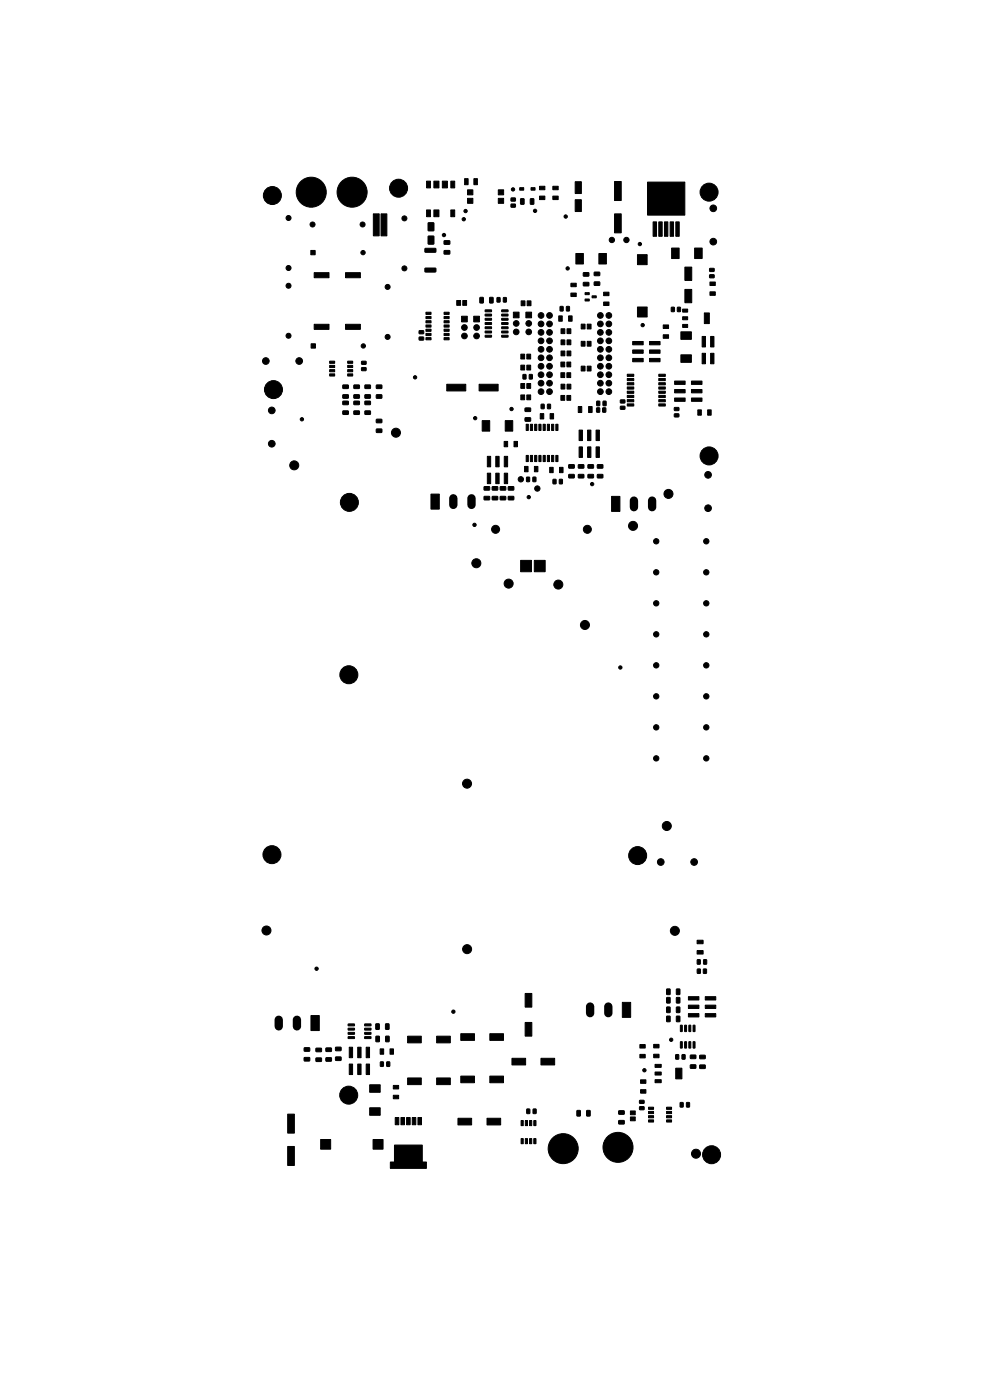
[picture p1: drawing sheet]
<svg xmlns="http://www.w3.org/2000/svg" width="297mm" height="420mm" viewBox="0 0 297 420" stroke-linecap="round" stroke-linejoin="round" font-family="sans-serif">
<g fill="#000" stroke="#000" stroke-width=".3">
<path d="M127.8 54.3h1.2v2.1h-1.2zM130 54.3h1.6v2.1h-1.6zM132.6 54.3h1.5v2.1h-1.5zM135.1 54.3h1.2v2.1h-1.2zM139.2 53.6h1.1v1.8h-1.1zM140.1 57h1.6v1.5h-1.6zM142 53.6h1.1v1.8h-1.1zM149.3 57h1.6v1.5h-1.6zM153.2 59.4h1.2l.1 .8-1.2 .2zM155.7 56.3h1.3v.7h-1.3zM159.1 56.3h1.2v.7h-1.2zM161.7 58.8h1.6v1.1h-1.6z"/>
<path d="M161.7 55.9h1.6v1h-1.6zM165.7 58.8h1.6v1.1h-1.6zM165.7 55.9h1.6v1h-1.6zM172.4 59.9h1.8v3.6h-1.8zM172.4 54.5h1.8v3.6h-1.8zM184.2 54.5h2v5.7h-2zM93.1 75.1h1.3v1.3h-1.3zM111.9 64.2h1.7v6.6h-1.7zM114.2 64.2h1.7v6.6h-1.7zM127.4 74.6l3.1-.1 .1 1-3.1 .2zM127.8 63h1.2v2h-1.2zM128.3 70.9h1.7v2.3h-1.7z"/>
<path d="M128.3 66.9h1.7v2.3h-1.7zM130 63h1.6v2h-1.6zM133.1 75.2l1.6-.1 .1 1-1.6 .2zM133.1 72.2h1.6l.1 1-1.6 .1zM135.1 63h1.2v2h-1.2zM140.1 59.5h1.6v1.5h-1.6zM149.3 59.5h1.6v1.5h-1.6zM153.2 61.2h1.2l.1 .8-1.2 .2zM156 59.6l1.1 .1-.2 1.6-.9-.1zM159 59.6l1 .1-.1 1.6-1-.1zM172.6 76h2.2v3.2h-2.2zM179.5 76h2.2v3.2h-2.2z"/>
<path d="M184.2 64.2h2v5.7h-2zM191.1 76.4h2.8v3h-2.8zM195.7 66.6h1.1v4.3h-1.1zM197.4 66.6h1.1v4.3h-1.1zM199.1 66.6h1.1v4.3h-1.1zM200.8 66.6h1.1v4.3h-1.1zM201.3 74.4h2.2v3.2h-2.2zM202.5 66.6h1.1v4.3h-1.1zM194.1 54.6h11.1v9.9h-11.1zM208.2 74.4h2.2v3.2h-2.2zM94.2 81.8h4.4v1.5h-4.4zM94.2 97.3h4.4v1.5h-4.4z"/>
<path d="M103.6 81.8h4.4v1.5h-4.4zM103.6 97.3h4.4v1.5h-4.4zM127.4 80.5l3.1-.1 .1 1.1-3.1 .1zM127.7 93.7h1.5v.6h-1.5zM127.7 94.9h1.5v.7h-1.5zM127.7 96.2h1.5v.7h-1.5zM127.7 97.5h1.5v.6h-1.5zM127.7 98.8h1.5v.6h-1.5zM133.1 98.8h1.5v.6h-1.5zM133.1 97.5h1.5v.6h-1.5zM133.1 96.2h1.5v.7h-1.5zM133.1 94.9h1.5v.7h-1.5z"/>
<path d="M133.1 93.7h1.5v.6h-1.5zM136.9 90.2h1.1v1.4h-1.1zM138.3 94.9h1.7v1.7h-1.7zM138.7 90.2h1.1v1.4h-1.1zM142 94.9h1.7v1.7h-1.7zM143.8 89.3h1.1l-.2 1.6-.9-.1zM145.4 93h1.8l.1 .4-1.8 .1zM145.4 94.3l1.8-.1 .1 .5-1.8 .1zM145.4 95.5h1.8l.1 .5-1.8 .1zM145.4 96.8h1.8l.1 .5h-1.8zM145.4 98.1l1.8-.1 .1 .5-1.8 .1zM145.4 99.3h1.8l.1 .5-1.8 .1z"/>
<path d="M146.8 89.3h1l-.1 1.6-1-.1zM149 89.3l.9 .1-.1 1.2-.9-.1zM150.4 99.3h1.8l.1 .5-1.9 .1zM150.4 98.1l1.8-.1 .1 .5-1.9 .1zM150.4 96.8h1.8l.1 .5h-1.9zM150.4 95.5h1.8l.1 .5-1.9 .1zM150.4 94.3l1.8-.1 .1 .5-1.9 .1zM150.4 93h1.8l.1 .4-1.9 .1zM150.9 89.3l.9 .1-.1 1.2-.9-.1zM153.9 93.6h1.7v1.7h-1.7zM156.2 90.3h1.1v1.4h-1.1zM157.6 93.6h1.7v1.7h-1.7z"/>
<path d="M158 90.3h1.1v1.4h-1.1zM167.5 94.8h1v1.6h-1zM167.9 92h.9l-.1 1.3-.9-.1zM168.1 98.6h1.2v1.5h-1.2zM169.8 92h.9l-.1 1.3-.9-.1zM169.9 98.6h1.2v1.5h-1.2zM171.1 85h1.6v1h-1.6zM171.1 87.9h1.6v1.1h-1.6zM170.4 94.8h1.1v1.6h-1.1zM174.2 97.2h1.1v1.5h-1.1zM176 97.2h1.1v1.5h-1.1zM174.8 81.8h1.6l.1 .9-1.6 .2z"/>
<path d="M174.8 84.8l1.6-.1 .1 .9-1.6 .2zM175.3 87.8h1.3v.6h-1.3zM175.3 89.7h1.3v.6h-1.3zM177.4 88.7h1.3v.6h-1.3zM178.1 81.7l1.5-.1 .2 1-1.6 .1zM178.1 84.6l1.5-.1 .2 1-1.6 .1zM180.9 87.7h1.6v1h-1.6zM180.9 90.6h1.6v1.1h-1.6zM191.1 92.1h2.8v3h-2.8zM198.8 97.5h1.6v1h-1.6zM201.2 92.2l.9 .1-.1 1.2-.8-.1zM203 92.2l1 .1-.2 1.2-.8-.1z"/>
<path d="M205.3 80.1h2v4h-2zM205.3 86.8h2v4h-2zM204.6 92.7h1.5v.9h-1.5zM204.6 95h1.5v.9h-1.5zM204.6 97.3h1.5v.9h-1.5zM211.1 93.9h1.5v3.2h-1.5zM212.8 84.6h1.6v1.1h-1.6zM212.8 87.6h1.6v1h-1.6zM212.7 82.4h1.2l.2 .8-1.3 .2zM212.7 80.5h1.2l.2 .8-1.3 .2zM93.2 103.1h1.3v1.3h-1.3zM98.8 108.3h1.5v.7h-1.5z"/>
<path d="M98.8 109.6h1.5v.7h-1.5zM98.8 110.9h1.5v.6h-1.5zM98.8 112.2h1.5v.6h-1.5zM102.8 118.5l1.5-.1 .1 1-1.6 .1zM102.8 115.5h1.5l.1 .9-1.6 .2zM104.2 112.2h1.5v.6h-1.5zM104.2 110.9h1.5v.6h-1.5zM104.2 109.6h1.5v.7h-1.5zM104.2 108.3h1.5v.7h-1.5zM106.1 115.5h1.5l.1 .9-1.5 .2zM106.1 118.5l1.5-.1 .1 1-1.5 .1zM108.4 108.4h1.2l.1 .8-1.2 .1z"/>
<path d="M108.4 110.3h1.2l.1 .8-1.2 .1zM109.4 118.5l1.5-.1 .1 1-1.5 .1zM109.4 115.5h1.5l.1 .9-1.5 .2zM112.8 115.5h1.5l.2 .9-1.6 .2zM112.8 118.5l1.5-.1 .2 1-1.6 .1zM125.6 101.1h1.3l.1 .8-1.3 .1zM125.6 99.2h1.3l.1 .8-1.3 .1zM127.7 100h1.5v.7h-1.5zM127.7 101.3h1.5v.6h-1.5zM133.1 101.3h1.5v.6h-1.5zM133.1 100h1.5v.7h-1.5zM133.9 115.3h5.7v2h-5.7z"/>
<path d="M143.6 115.3h5.7v2h-5.7zM145.4 100.6h1.8l.1 .5-1.8 .1zM150.4 100.6h1.8l.1 .5-1.9 .1zM156.1 106.2h1.1v1.5h-1.1zM156.1 115.1h1.1v1.4h-1.1zM156.1 109.5h1.1v1.5h-1.1zM156.1 118.5h1.1v1.4h-1.1zM156.8 112.4h.9l-.2 1.3-.8-.1zM157.9 106.2h1.1v1.5h-1.1zM157.9 115.1h1.1v1.4h-1.1zM157.9 109.5h1.1v1.5h-1.1zM157.9 118.5h1.1v1.4h-1.1z"/>
<path d="M158.7 112.4h.9l-.2 1.3-.8-.1zM168.1 111.8h1.1v1.5h-1.1zM168.1 108.6h1.2v1.5h-1.2zM168.1 115.3h1.2v1.4h-1.2zM168.1 105.3h1.2v1.5h-1.2zM168.1 102h1.2v1.4h-1.2zM169.9 111.8h1.1v1.5h-1.1zM169.9 108.6h1.2v1.5h-1.2zM169.9 115.3h1.2v1.4h-1.2zM169.9 105.3h1.2v1.5h-1.2zM169.9 102h1.2v1.4h-1.2zM174.2 102.4h1.1v1.4h-1.1z"/>
<path d="M174.2 109.8h1.1v1.5h-1.1zM176 102.4h1.1v1.4h-1.1zM176 109.8h1.1v1.5h-1.1zM188 112.3h1.9v.6h-1.9zM188 113.5h1.9v.7h-1.9zM188 114.8h1.9v.7h-1.9zM188 116.1h1.9v.6h-1.9zM188 117.3h1.9v.7h-1.9zM188 118.6h1.9v.7h-1.9zM188 119.9h1.9v.6h-1.9zM189.6 102.4h3.2v1h-3.2zM189.6 105h3.2v1h-3.2z"/>
<path d="M189.6 107.5h3.2v1h-3.2zM194.7 102.4h3.1v1h-3.1zM194.7 105h3.1v1h-3.1zM194.7 107.5h3.1v1h-3.1zM197.4 119.9h2v.6h-2zM197.4 118.6h2v.7h-2zM197.4 117.3h2v.7h-2zM197.4 116.1h2v.6h-2zM197.4 114.8h2v.7h-2zM197.4 113.5h2v.7h-2zM197.4 112.3h2v.6h-2zM198.8 100.4h1.6v1.1h-1.6z"/>
<path d="M202.2 114.3h3.1v1h-3.1zM202.2 116.9h3.1v1h-3.1zM204.1 106.5h3.1v2.2h-3.1zM204.1 99.6h3.1v2.2h-3.1zM207.2 114.3h3.2v1h-3.2zM207.2 116.9h3.2v1h-3.2zM210.4 106h1v3.1h-1zM210.4 100.9h1v3.2h-1zM213 106h1v3.1h-1zM213 100.9h1v3.2h-1zM102.8 123.3l1.5-.1 .1 1-1.6 .1zM102.8 120.4l1.5-.1 .1 1-1.6 .1z"/>
<path d="M106.1 120.4l1.5-.1 .1 1-1.5 .1zM106.1 123.3l1.5-.1 .1 1-1.5 .1zM109.4 123.3l1.5-.1 .1 1-1.5 .1zM109.4 120.4l1.5-.1 .1 1-1.5 .1zM112.8 125.8h1.5l.2 .9-1.6 .1zM112.8 128.7h1.5l.2 .9-1.6 .2zM146 136.9h1v3.1h-1zM144.5 126.2h2.3v3.1h-2.3zM148.6 136.9h1v3.1h-1zM151.1 136.9h1v3.1h-1zM151.1 132.4h1v1.6h-1zM151.4 126.2h2.3v3.1h-2.3z"/>
<path d="M154 132.4h1.1v1.6h-1.1zM157.4 125.4l1.5-.1 .1 .9-1.5 .2zM157.4 122.4h1.5l.1 .9-1.5 .2zM157.7 127.3h.6v1.8h-.6zM157.7 136.6h.6v1.9h-.6zM157.2 139.9h1.1v1.6h-1.1zM159 127.3h.6v1.8h-.6zM159 136.6h.6v1.9h-.6zM160.2 127.3h.7v1.8h-.7zM160.2 136.6h.7v1.9h-.7zM160.2 139.9h1v1.6h-1zM161.5 127.3h.6v1.8h-.6z"/>
<path d="M161.5 136.6h.6v1.9h-.6zM162.8 127.3h.6v1.8h-.6zM162.8 136.6h.6v1.9h-.6zM161.9 124.1h1.1v1.6h-1.1zM162.2 121.3l.9 .1-.1 1.2-.9-.1zM164 127.3h.7v1.8h-.7zM164 136.6h.7v1.9h-.7zM164.1 121.3l.9 .1-.1 1.2-.9-.1zM165.3 127.3h.7v1.8h-.7zM165.3 136.6h.7v1.9h-.7zM164.9 124.1h1v1.6h-1zM166.6 127.3h.6v1.8h-.6z"/>
<path d="M166.6 136.6h.6v1.9h-.6zM168.1 118.6h1.1v1.5h-1.1zM169.9 118.6h1.1v1.5h-1.1zM173.3 122h1.1v1.8h-1.1zM173.6 129h1v3.2h-1zM173.6 134.1h1v3.1h-1zM173.3 139.4h1.6l.1 .9-1.6 .2zM176.1 129h1v3.2h-1zM176.1 134.1h1v3.1h-1zM176.4 122h1.1v1.8h-1.1zM178.6 129h1v3.2h-1zM178.6 134.1h1v3.1h-1z"/>
<path d="M178.8 122.4l1 .1-.2 1.2-.8-.1zM178.9 120.4l.9 .1-.2 1.2-.8-.1zM180.6 122.4l1 .1-.2 1.2-.8-.1zM180.8 120.4l.9 .1-.2 1.2-.8-.1zM185.9 121.9l1.3-.1 .1 .9-1.3 .1zM185.9 120l1.3-.1 .1 .9-1.3 .1zM188 121.2h1.9v.6h-1.9zM197.4 121.2h2v.6h-2zM202.2 119.4h3.1v1h-3.1zM202.1 124.2l1.3-.1 .1 .9-1.3 .1zM202.1 122.3l1.3-.1 .1 .9-1.3 .1zM207.2 119.4h3.2v1h-3.2z"/>
<path d="M209.1 123h1.1v1.6h-1.1zM212.1 123h1v1.6h-1zM129.2 148.2h2.5v4.5h-2.5zM146 141.9h1v3.2h-1zM145.1 146h1.5l.2 .9-1.6 .2zM145.1 148.9h1.5l.2 .9-1.6 .2zM147.5 148.9h1.6l.1 .9-1.6 .2zM147.5 146h1.6l.1 .9-1.6 .2zM148.6 141.9h1v3.2h-1zM149.9 148.9h1.6l.1 .9-1.6 .2zM149.9 146h1.6l.1 .9-1.6 .2zM151.1 141.9h1v3.2h-1z"/>
<path d="M152.3 148.9h1.6l.1 .9-1.6 .2zM152.3 146h1.6l.1 .9-1.6 .2zM157.8 143.2h.9l-.1 1.3-.8-.1zM159.7 143.2h.9l-.1 1.3-.8-.1zM164.7 140.2h1.1v1.6h-1.1zM165.8 143.8l.9 .1-.2 1.3-.8-.2zM167.7 143.8l.9 .1-.2 1.3-.8-.2zM167.7 140.2h1v1.6h-1zM170.5 142.4l1.5-.1 .1 1-1.5 .1zM170.5 139.4h1.5l.1 .9-1.5 .2zM173.3 142.4l1.6-.1 .1 1-1.6 .1zM176.2 142.4l1.6-.1 .1 1-1.6 .1z"/>
<path d="M176.2 139.4h1.6l.1 .9-1.6 .2zM179 142.4l1.6-.1 .1 1-1.6 .1zM179 139.4h1.6l.1 .9-1.6 .2zM183.3 148.9h2.5v4.5h-2.5zM156 168.1h3.3v3.4h-3.3zM160.1 168.1h3.3v3.4h-3.3zM199.8 296.7l1.1 .1-.2 1.6-.9-.2zM202.7 296.7l1.1 .1-.2 1.6-.9-.2zM208.9 282.1h1.8v1h-1.8zM208.9 285.2h1.8v1h-1.8zM209 287.9l.9 .1-.1 1.3-.9-.2zM209 290.7l.9 .1-.1 1.2-.9-.1z"/>
<path d="M206.3 299h3.2v1h-3.2zM210.8 290.7l1 .1-.2 1.2-.8-.1zM210.9 287.9l.9 .1-.1 1.3-.9-.2zM211.4 299h3.1v1h-3.1zM91.2 314.3h1.5l.1 .9-1.5 .2zM91.2 317.3l1.5-.1 .1 1-1.5 .1zM93.2 304.7h2.5v4.5h-2.5zM94.7 314.5l1.5-.1 .2 1-1.6 .1zM94.7 317.4h1.5l.2 .9-1.6 .1zM97.7 314.4h1.5l.2 .9-1.6 .2zM97.7 317.3h1.5l.2 .9-1.6 .2zM100.6 317.1h1.5l.1 .9-1.5 .1z"/>
<path d="M100.6 314.2l1.5-.1 .1 1-1.5 .1zM104.7 314.2h1v3.1h-1zM104.7 319.2h1v3.2h-1zM104.4 307.2h1.8v.5h-1.8zM104.4 308.5l1.8-.1v.5l-1.8 .1zM104.4 309.7h1.8v.5l-1.8 .1zM104.4 311h1.8v.5l-1.8 .1zM107.2 314.2h1v3.1h-1zM107.2 319.2h1v3.2h-1zM109.7 314.2h1.1v3.1h-1.1zM109.7 319.2h1.1v3.2h-1.1zM109.3 311h1.8l.1 .5-1.8 .1z"/>
<path d="M109.3 309.7h1.8l.1 .5-1.8 .1zM109.3 308.5l1.8-.1 .1 .5-1.8 .1zM109.3 307.2h1.8l.1 .5h-1.8zM112.7 307.2h1l-.1 1.6-1-.1zM112.7 310.9l1 .1-.1 1.5-1-.1zM113.9 314.7h1.1v1.6h-1.1zM114 318.6l.9 .1-.1 1.2-.8-.1zM115.6 307.2h1l-.1 1.6-1-.1zM115.6 310.9l1 .1-.1 1.5-.9-.1zM115.9 318.6l.9 .1-.1 1.2-.8-.1zM116.9 314.7h1v1.6h-1zM122.2 310.8h4.1v2h-4.1z"/>
<path d="M130.9 310.8h4.1v2h-4.1zM138.1 310.1h4.1v2h-4.1zM146.8 310.1h4.1v2h-4.1zM157.4 298h2v4.1h-2zM157.4 306.7h2v4.1h-2zM153.4 317.5h4.1v2h-4.1zM162.1 317.5h4.1v2h-4.1zM186.5 300.7h2.5v4.5h-2.5zM191.8 316.3h1.6v1.1h-1.6zM191.8 313.4h1.6v1h-1.6zM195.9 316.3h1.6v1h-1.6zM195.9 313.3h1.6v1.1h-1.6z"/>
<path d="M199.8 304.9h1.1l-.2 1.6-.9-.1zM199.8 302.1l1.1 .1-.2 1.6-.9-.1zM199.8 299.3h1.1l-.2 1.6-.9-.1zM202.5 316.4l.9 .1-.1 1.3-.8-.2zM202.7 304.9h1.1l-.2 1.6-.9-.1zM202.7 302.1l1.1 .1-.2 1.6-.9-.1zM202.7 299.3h1.1l-.2 1.6-.9-.1zM203.9 312.5l.6 .1-.1 1.8-.5-.1zM203.9 307.6h.6l-.1 1.9-.5-.1zM204.4 316.4l.9 .1-.1 1.3-.8-.2zM205.2 312.5l.6 .1-.1 1.8-.5-.1zM205.2 307.6h.6l-.1 1.9-.5-.1z"/>
<path d="M206.5 312.5l.5 .1-.1 1.8-.5-.1zM206.5 307.6h.5l-.1 1.9-.5-.1zM207.8 312.5l.5 .1-.1 1.8-.5-.1zM207.8 307.6h.5l-.1 1.9-.5-.1zM206.9 316.5h1.5l.2 .9-1.6 .2zM206.9 319.5l1.5-.1 .2 1-1.6 .1zM206.3 304.1h3.2v1h-3.2zM206.3 301.5h3.2v1h-3.2zM209.7 316.6l1.6-.1 .1 1-1.6 .1zM209.7 319.5h1.6l.1 .9-1.6 .2zM211.4 304.1h3.1v1h-3.1zM211.4 301.5h3.1v1h-3.1z"/>
<path d="M86.2 334.2h2v5.7h-2zM110.8 332.3h3.1v2.3h-3.1zM110.8 325.4h3.1v2.3h-3.1zM117.9 328.6h1.6v1h-1.6zM117.9 325.6h1.6v1.1h-1.6zM118.5 335.3h1v2.1h-1zM120.2 335.3h1v2.1h-1zM122.2 323.4h4.1v2h-4.1zM121.9 335.3h1v2.1h-1zM123.6 335.3h1v2.1h-1zM125.3 335.3h1v2.1h-1zM130.9 323.4h4.1v2h-4.1z"/>
<path d="M137.2 335.5h4.1v2h-4.1zM138.1 322.8h4.1v2h-4.1zM145.9 335.5h4.2v2h-4.2zM146.8 322.8h4.1v2h-4.1zM156.2 336.2h.6v1.5h-.6zM157.9 332.7l.9 .1-.1 1.3-.9-.1zM157.4 336.2h.7v1.5h-.7zM158.7 336.2h.7v1.5h-.7zM159.8 332.7l.9 .1-.1 1.3-.9-.1zM160 336.2h.6v1.5h-.6zM172.9 333.2h1.1l-.2 1.6-.9-.1zM175.9 333.2h1l-.2 1.6-.9-.1z"/>
<path d="M185.4 333.3l1.6-.1 .1 1-1.6 .1zM185.4 336.2l1.6-.1 .1 1-1.6 .1zM188.9 333.3h1.5v1.1h-1.5zM188.9 335.1h1.5v1.1h-1.5zM191.7 332h1.2l.2 .8-1.3 .1zM191.7 330.1h1.2l.2 .8-1.3 .1zM192 323.9h1.6v1.1h-1.6zM192 326.9h1.6v1h-1.6zM194.4 332.2h1.5v.6h-1.5zM194.4 333.4h1.5v.7h-1.5zM194.4 334.7h1.5v.6h-1.5zM194.4 336h1.5v.6h-1.5z"/>
<path d="M196.3 319.3h1.9v.9h-1.9zM196.3 321.6h1.9v.9h-1.9zM196.3 323.9h1.9v.9h-1.9zM199.8 336h1.5v.6h-1.5zM199.8 334.7h1.5v.6h-1.5zM199.8 333.4h1.5v.7h-1.5zM199.8 332.2h1.5v.6h-1.5zM202.5 320.5h1.9v3.2h-1.9zM203.9 330.8l.9 .1-.2 1.2-.8-.1zM205.8 330.8l.9 .1-.2 1.2-.8-.1zM86.2 343.9h2v5.7h-2zM96.1 341.8h3v2.9h-3z"/>
<path d="M111.8 341.8h3v2.9h-3zM117 348.6h10.8v1.9h-10.8zM118.2 343.5h8.4v5.1h-8.4zM156.2 341.6h.6v1.5h-.6zM157.4 341.6h.7v1.5h-.7zM158.7 341.6h.7v1.5h-.7zM160 341.6h.6v1.5h-.6z"/>
<circle cx="79.6" cy="58.7" r=".4"/>
<circle cx="80.2" cy="57.2" r=".4"/>
<circle cx="81.6" cy="58.7" r="2.7"/>
<circle cx="81.6" cy="56.6" r=".4"/>
<circle cx="83.1" cy="57.2" r=".4"/>
<circle cx="83.7" cy="58.7" r=".4"/>
<circle cx="89.9" cy="57.7" r=".45"/>
<circle cx="90.9" cy="55.3" r=".45"/>
<circle cx="93.3" cy="57.7" r="4.5"/>
<circle cx="93.3" cy="54.3" r=".45"/>
<circle cx="95.7" cy="55.3" r=".45"/>
<circle cx="96.7" cy="57.7" r=".45"/>
<circle cx="102.1" cy="57.7" r=".45"/>
<circle cx="103.1" cy="55.3" r=".45"/>
<circle cx="105.5" cy="57.7" r="4.5"/>
<circle cx="105.5" cy="54.3" r=".45"/>
<circle cx="107.9" cy="55.3" r=".45"/>
<circle cx="108.9" cy="57.7" r=".45"/>
<circle cx="117.4" cy="56.5" r=".4"/>
<circle cx="118" cy="55" r=".4"/>
<circle cx="118" cy="57.9" r=".4"/>
<circle cx="119.4" cy="58.5" r=".4"/>
<circle cx="119.4" cy="56.5" r="2.7"/>
<circle cx="119.5" cy="54.4" r=".4"/>
<circle cx="120.9" cy="55" r=".4"/>
<circle cx="120.9" cy="57.9" r=".4"/>
<circle cx="121.5" cy="56.5" r=".4"/>
<circle cx="153.8" cy="56.8" r=".5"/>
<circle cx="210.5" cy="57.6" r=".4"/>
<circle cx="211.1" cy="56.2" r=".4"/>
<circle cx="211.1" cy="59.1" r=".4"/>
<circle cx="212.5" cy="57.6" r="2.7"/>
<circle cx="212.5" cy="59.7" r=".4"/>
<circle cx="212.5" cy="55.6" r=".4"/>
<circle cx="213.9" cy="59.1" r=".4"/>
<circle cx="213.9" cy="56.2" r=".4"/>
<circle cx="214.5" cy="57.6" r=".4"/>
<circle cx="80.2" cy="60.1" r=".4"/>
<circle cx="81.6" cy="60.7" r=".4"/>
<circle cx="83.1" cy="60.1" r=".4"/>
<circle cx="86.5" cy="65.4" r=".75"/>
<circle cx="90.9" cy="60" r=".45"/>
<circle cx="93.3" cy="61" r=".45"/>
<circle cx="93.7" cy="67.3" r=".75"/>
<circle cx="95.7" cy="60" r=".45"/>
<circle cx="103.1" cy="60" r=".45"/>
<circle cx="105.5" cy="61" r=".45"/>
<circle cx="107.9" cy="60" r=".45"/>
<circle cx="108.7" cy="67.3" r=".75"/>
<circle cx="108.8" cy="75.8" r=".65"/>
<circle cx="121.2" cy="65.5" r=".75"/>
<circle cx="133.1" cy="70.5" r=".5"/>
<circle cx="139" cy="65.8" r=".5"/>
<circle cx="139.5" cy="63.3" r=".5"/>
<circle cx="160.4" cy="63.3" r=".5"/>
<circle cx="169.5" cy="65" r=".5"/>
<circle cx="183.4" cy="72" r=".8"/>
<circle cx="187.7" cy="72" r=".8"/>
<circle cx="191.8" cy="73.2" r=".5"/>
<circle cx="213.8" cy="72.5" r="1"/>
<circle cx="213.8" cy="62.5" r="1"/>
<circle cx="86.5" cy="85.7" r=".75"/>
<circle cx="86.5" cy="80.4" r=".75"/>
<circle cx="116.2" cy="86.1" r=".75"/>
<circle cx="121.2" cy="80.5" r=".75"/>
<circle cx="139.2" cy="98.3" r=".85"/>
<circle cx="142.8" cy="98.3" r=".85"/>
<circle cx="154.7" cy="97" r=".85"/>
<circle cx="154.7" cy="99.6" r=".85"/>
<circle cx="158.5" cy="97" r=".85"/>
<circle cx="158.5" cy="99.6" r=".85"/>
<circle cx="162.1" cy="94.6" r=".86"/>
<circle cx="162.1" cy="99.7" r=".86"/>
<circle cx="162.1" cy="97.2" r=".86"/>
<circle cx="164.7" cy="97.2" r=".86"/>
<circle cx="164.7" cy="99.7" r=".86"/>
<circle cx="164.7" cy="94.6" r=".86"/>
<circle cx="170.1" cy="80.5" r=".5"/>
<circle cx="179.9" cy="99.7" r=".86"/>
<circle cx="179.9" cy="94.6" r=".86"/>
<circle cx="179.9" cy="97.2" r=".86"/>
<circle cx="182.5" cy="97.2" r=".86"/>
<circle cx="182.5" cy="94.6" r=".86"/>
<circle cx="182.5" cy="99.7" r=".86"/>
<circle cx="192.6" cy="97.5" r=".5"/>
<circle cx="79.7" cy="108.3" r="1"/>
<circle cx="79.9" cy="116.9" r=".4"/>
<circle cx="80.5" cy="115.4" r=".4"/>
<circle cx="80.5" cy="118.3" r=".4"/>
<circle cx="82" cy="118.9" r=".4"/>
<circle cx="82" cy="116.9" r="2.7"/>
<circle cx="82" cy="114.9" r=".4"/>
<circle cx="83.4" cy="115.4" r=".4"/>
<circle cx="83.4" cy="118.3" r=".4"/>
<circle cx="84" cy="116.9" r=".4"/>
<circle cx="86.5" cy="100.7" r=".75"/>
<circle cx="89.7" cy="108.3" r="1"/>
<circle cx="108.9" cy="103.8" r=".65"/>
<circle cx="116.2" cy="101.1" r=".75"/>
<circle cx="124.4" cy="113.2" r=".5"/>
<circle cx="139.2" cy="100.8" r=".85"/>
<circle cx="142.8" cy="100.8" r=".85"/>
<circle cx="162.1" cy="117.5" r=".86"/>
<circle cx="162.1" cy="102.3" r=".86"/>
<circle cx="162.1" cy="109.9" r=".86"/>
<circle cx="162.1" cy="107.3" r=".86"/>
<circle cx="162.1" cy="104.8" r=".86"/>
<circle cx="162.1" cy="112.4" r=".86"/>
<circle cx="162.1" cy="115" r=".86"/>
<circle cx="164.7" cy="102.3" r=".86"/>
<circle cx="164.7" cy="117.5" r=".86"/>
<circle cx="164.7" cy="107.3" r=".86"/>
<circle cx="164.7" cy="112.4" r=".86"/>
<circle cx="164.7" cy="109.9" r=".86"/>
<circle cx="164.7" cy="104.8" r=".86"/>
<circle cx="164.7" cy="115" r=".86"/>
<circle cx="179.9" cy="117.5" r=".86"/>
<circle cx="179.9" cy="112.4" r=".86"/>
<circle cx="179.9" cy="115" r=".86"/>
<circle cx="179.9" cy="104.8" r=".86"/>
<circle cx="179.9" cy="107.3" r=".86"/>
<circle cx="179.9" cy="109.9" r=".86"/>
<circle cx="179.9" cy="102.3" r=".86"/>
<circle cx="182.5" cy="115" r=".86"/>
<circle cx="182.5" cy="109.9" r=".86"/>
<circle cx="182.5" cy="102.3" r=".86"/>
<circle cx="182.5" cy="112.4" r=".86"/>
<circle cx="182.5" cy="117.5" r=".86"/>
<circle cx="182.5" cy="107.3" r=".86"/>
<circle cx="182.5" cy="104.8" r=".86"/>
<circle cx="81.4" cy="123.1" r="1"/>
<circle cx="81.4" cy="133.1" r="1"/>
<circle cx="88.2" cy="139.6" r="1.35"/>
<circle cx="90.5" cy="125.8" r=".5"/>
<circle cx="118.7" cy="129.8" r="1.35"/>
<circle cx="142.4" cy="125.5" r=".5"/>
<circle cx="153.3" cy="122.7" r=".5"/>
<circle cx="210.5" cy="136.8" r=".4"/>
<circle cx="211.1" cy="135.3" r=".4"/>
<circle cx="211.1" cy="138.2" r=".4"/>
<circle cx="212.5" cy="136.8" r="2.7"/>
<circle cx="212.5" cy="134.8" r=".4"/>
<circle cx="212.5" cy="138.8" r=".4"/>
<circle cx="213.9" cy="138.2" r=".4"/>
<circle cx="213.9" cy="135.3" r=".4"/>
<circle cx="214.5" cy="136.8" r=".4"/>
<circle cx="102.7" cy="150.7" r=".4"/>
<circle cx="103.3" cy="152.1" r=".4"/>
<circle cx="103.3" cy="149.3" r=".4"/>
<circle cx="104.7" cy="150.7" r="2.7"/>
<circle cx="104.7" cy="148.7" r=".4"/>
<circle cx="104.7" cy="152.7" r=".4"/>
<circle cx="106.1" cy="152.1" r=".4"/>
<circle cx="106.1" cy="149.3" r=".4"/>
<circle cx="106.7" cy="150.7" r=".4"/>
<circle cx="142.2" cy="157.5" r=".5"/>
<circle cx="148.5" cy="158.8" r="1.2"/>
<circle cx="156.1" cy="143.8" r=".8"/>
<circle cx="158.5" cy="149.1" r=".5"/>
<circle cx="161" cy="146.6" r=".8"/>
<circle cx="176" cy="158.8" r="1.2"/>
<circle cx="177.5" cy="145.2" r=".5"/>
<circle cx="189.7" cy="157.8" r="1.35"/>
<circle cx="200.3" cy="148.2" r="1.35"/>
<circle cx="212.2" cy="142.5" r="1"/>
<circle cx="212.2" cy="152.5" r="1"/>
<circle cx="142.8" cy="169" r="1.35"/>
<circle cx="152.4" cy="175.1" r="1.35"/>
<circle cx="167.3" cy="175.4" r="1.35"/>
<circle cx="196.7" cy="171.7" r=".8"/>
<circle cx="196.7" cy="162.4" r=".8"/>
<circle cx="211.7" cy="171.7" r=".8"/>
<circle cx="211.7" cy="162.4" r=".8"/>
<circle cx="175.3" cy="187.5" r="1.35"/>
<circle cx="196.7" cy="181" r=".8"/>
<circle cx="196.7" cy="190.3" r=".8"/>
<circle cx="196.7" cy="199.6" r=".8"/>
<circle cx="211.7" cy="181" r=".8"/>
<circle cx="211.7" cy="190.3" r=".8"/>
<circle cx="211.7" cy="199.6" r=".8"/>
<circle cx="102.5" cy="202.4" r=".4"/>
<circle cx="103.1" cy="203.9" r=".4"/>
<circle cx="103.1" cy="201" r=".4"/>
<circle cx="104.5" cy="202.4" r="2.7"/>
<circle cx="104.5" cy="200.4" r=".4"/>
<circle cx="104.5" cy="204.4" r=".4"/>
<circle cx="106" cy="203.9" r=".4"/>
<circle cx="106" cy="201" r=".4"/>
<circle cx="106.6" cy="202.4" r=".4"/>
<circle cx="185.9" cy="200.2" r=".5"/>
<circle cx="196.7" cy="208.9" r=".8"/>
<circle cx="196.7" cy="218.2" r=".8"/>
<circle cx="211.7" cy="208.9" r=".8"/>
<circle cx="211.7" cy="218.2" r=".8"/>
<circle cx="140" cy="235.1" r="1.35"/>
<circle cx="196.7" cy="227.5" r=".8"/>
<circle cx="211.7" cy="227.5" r=".8"/>
<circle cx="79.5" cy="256.4" r=".4"/>
<circle cx="80.1" cy="257.8" r=".4"/>
<circle cx="80.1" cy="255" r=".4"/>
<circle cx="81.5" cy="256.4" r="2.7"/>
<circle cx="81.5" cy="258.4" r=".4"/>
<circle cx="81.5" cy="254.4" r=".4"/>
<circle cx="82.9" cy="257.8" r=".4"/>
<circle cx="82.9" cy="255" r=".4"/>
<circle cx="83.5" cy="256.4" r=".4"/>
<circle cx="189.1" cy="256.7" r=".4"/>
<circle cx="189.7" cy="255.2" r=".4"/>
<circle cx="189.7" cy="258.1" r=".4"/>
<circle cx="191.1" cy="256.7" r="2.7"/>
<circle cx="191.1" cy="254.6" r=".4"/>
<circle cx="191.1" cy="258.7" r=".4"/>
<circle cx="192.5" cy="255.2" r=".4"/>
<circle cx="192.5" cy="258.1" r=".4"/>
<circle cx="193.1" cy="256.7" r=".4"/>
<circle cx="198" cy="258.6" r="1"/>
<circle cx="199.8" cy="247.8" r="1.35"/>
<circle cx="208" cy="258.6" r="1"/>
<circle cx="79.9" cy="279.1" r="1.35"/>
<circle cx="202.3" cy="279.2" r="1.35"/>
<circle cx="94.9" cy="290.6" r=".5"/>
<circle cx="140" cy="284.7" r="1.35"/>
<circle cx="135.9" cy="303.5" r=".5"/>
<circle cx="201.2" cy="311.9" r=".5"/>
<circle cx="102.5" cy="328.5" r=".4"/>
<circle cx="103.1" cy="327.1" r=".4"/>
<circle cx="103.1" cy="330" r=".4"/>
<circle cx="104.5" cy="328.5" r="2.7"/>
<circle cx="104.5" cy="326.5" r=".4"/>
<circle cx="104.5" cy="330.6" r=".4"/>
<circle cx="105.9" cy="330" r=".4"/>
<circle cx="105.9" cy="327.1" r=".4"/>
<circle cx="106.5" cy="328.5" r=".4"/>
<circle cx="193.1" cy="321.1" r=".5"/>
<circle cx="165.4" cy="344.6" r=".45"/>
<circle cx="166.4" cy="347" r=".45"/>
<circle cx="166.4" cy="342.2" r=".45"/>
<circle cx="168.8" cy="344.6" r="4.5"/>
<circle cx="168.8" cy="341.2" r=".45"/>
<circle cx="168.8" cy="348" r=".45"/>
<circle cx="171.2" cy="347" r=".45"/>
<circle cx="171.2" cy="342.2" r=".45"/>
<circle cx="172.2" cy="344.6" r=".45"/>
<circle cx="181.8" cy="344.2" r=".45"/>
<circle cx="182.8" cy="346.6" r=".45"/>
<circle cx="182.8" cy="341.8" r=".45"/>
<circle cx="185.2" cy="344.2" r="4.5"/>
<circle cx="185.2" cy="340.8" r=".45"/>
<circle cx="185.2" cy="347.6" r=".45"/>
<circle cx="187.6" cy="346.6" r=".45"/>
<circle cx="187.6" cy="341.8" r=".45"/>
<circle cx="188.6" cy="344.2" r=".45"/>
<circle cx="208.6" cy="346.1" r="1.35"/>
<circle cx="211.2" cy="346.4" r=".4"/>
<circle cx="211.8" cy="345" r=".4"/>
<circle cx="211.8" cy="347.8" r=".4"/>
<circle cx="213.3" cy="346.4" r="2.7"/>
<circle cx="213.3" cy="348.4" r=".4"/>
<circle cx="213.3" cy="344.4" r=".4"/>
<circle cx="214.7" cy="347.8" r=".4"/>
<circle cx="214.7" cy="345" r=".4"/>
<circle cx="215.3" cy="346.4" r=".4"/>
</g>
<path d="M135.9 149.5v2M141.3 149.5v2M190 150.2v2M195.4 150.2v2M83.5 305.9v2M89 305.9v2M176.9 302v2M182.3 302v2" fill="none" stroke="#000" stroke-width="2.5"/>
</svg>
